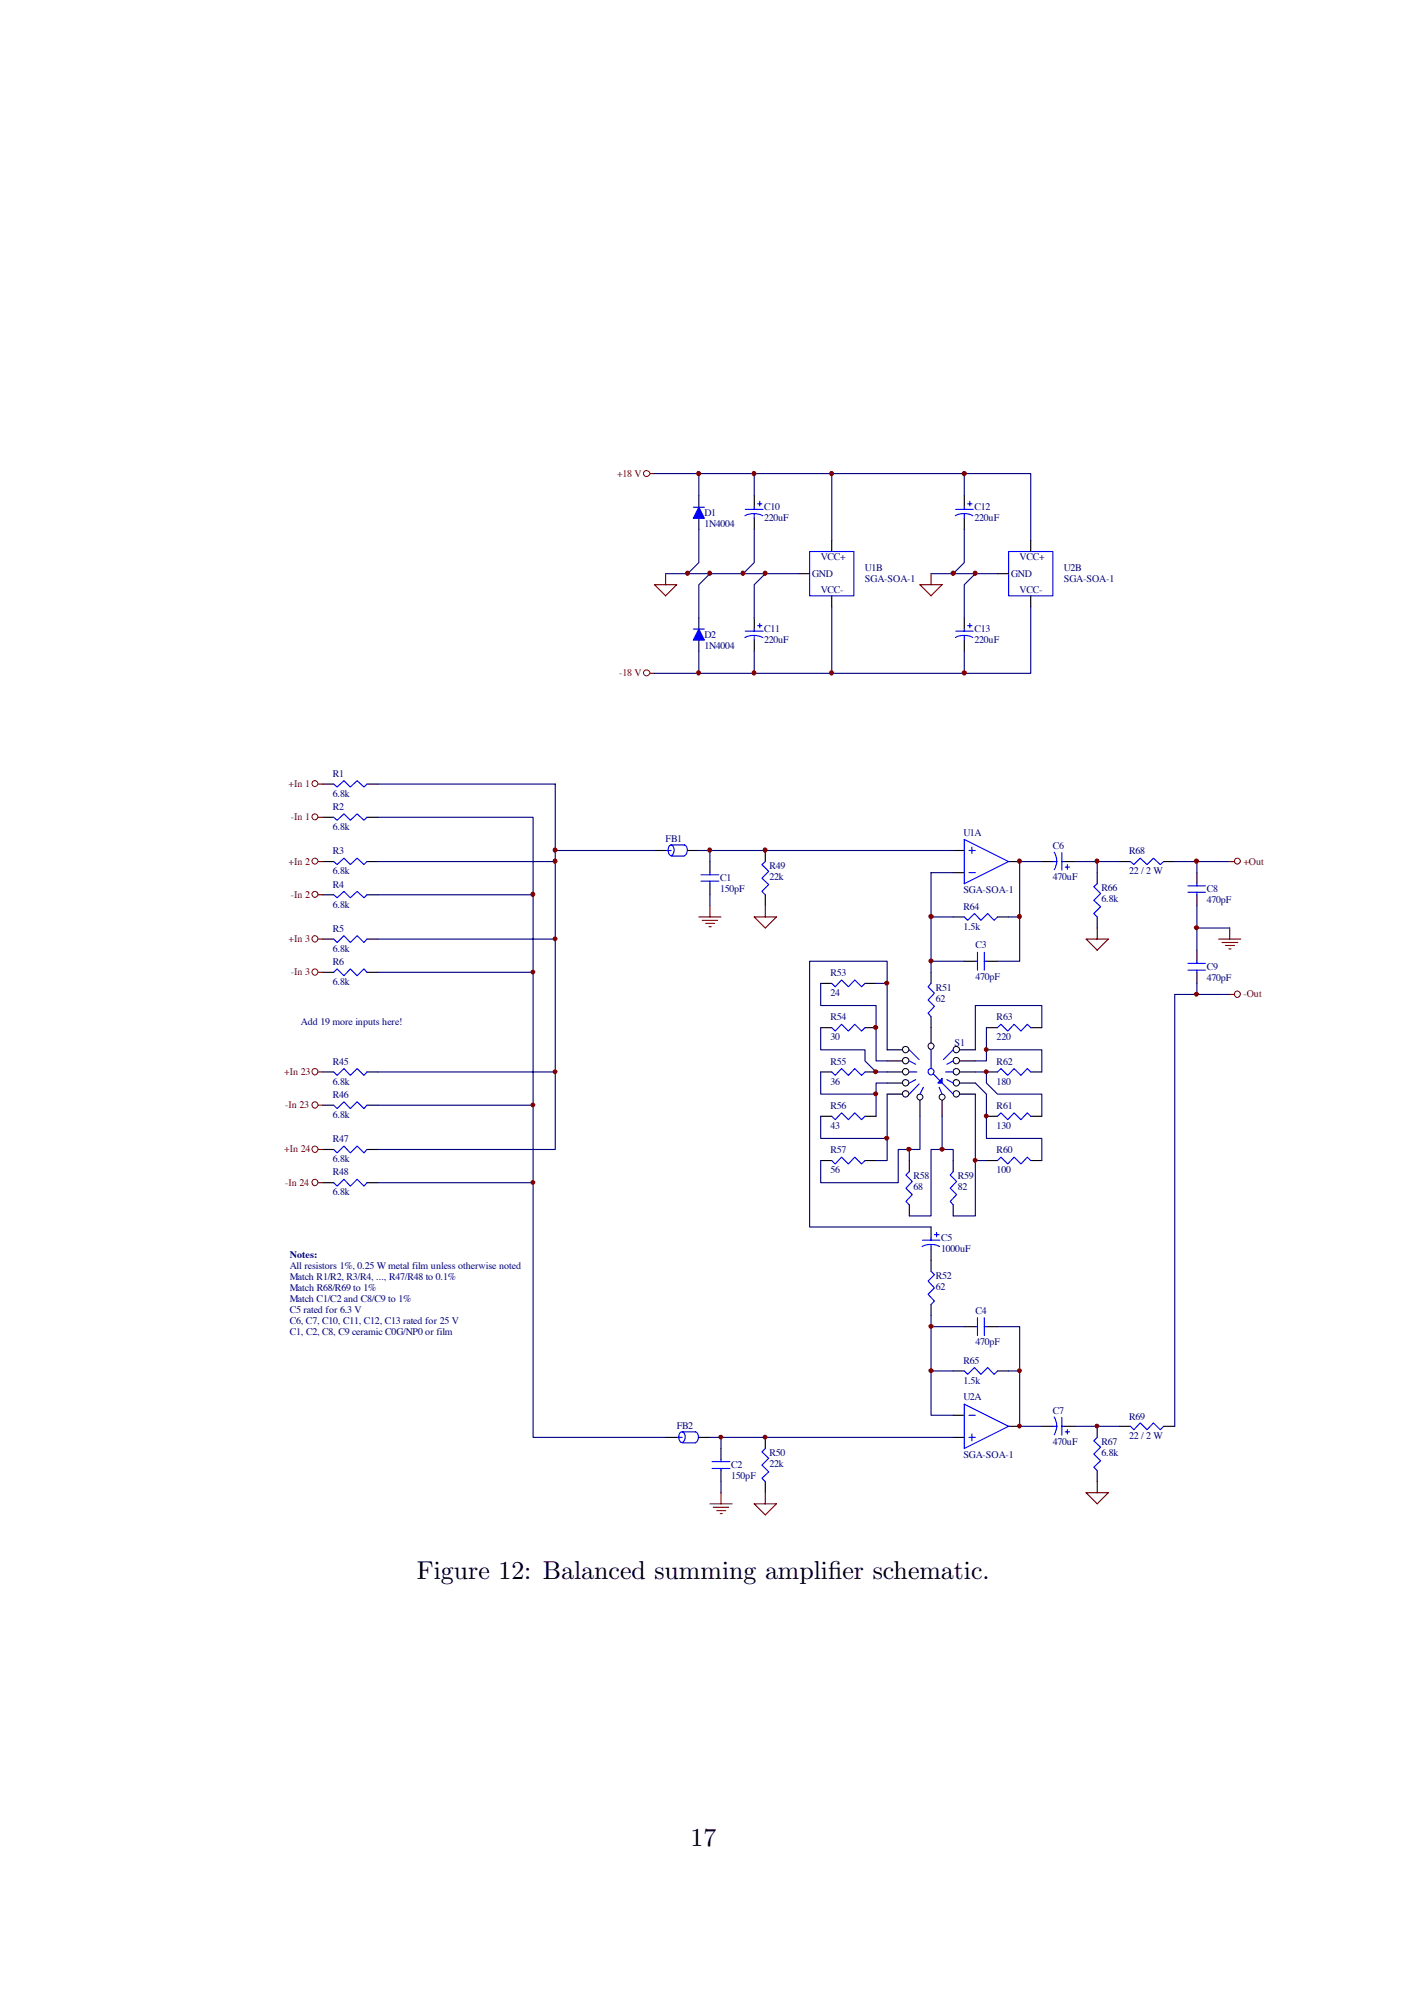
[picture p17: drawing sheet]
<svg xmlns="http://www.w3.org/2000/svg" width="210mm" height="297mm" viewBox="0 0 210 297" stroke-linecap="round" stroke-linejoin="round" font-family="sans-serif">
<defs><g id="words">
<g font-size="3.8">
<text x="62.1" y="235.5">Figure 12: Balanced summing amplif</text>
<text x="123.4" y="235.5">ier schematic.</text>
<text x="102.9" y="275.3">17</text>
</g>
<g font-size="1.5" fill="#800000">
<text x="92" y="71.1">+18 V</text>
<text x="92.3" y="100.8">-18 V</text>
<text x="43" y="117.3">+In 1</text>
<text x="43.3" y="122.3">-In 1</text>
<text x="43" y="128.9">+In 2</text>
<text x="185.3" y="128.9">+Out</text>
<text x="43.3" y="133.9">-In 2</text>
<text x="43" y="140.5">+In 3</text>
<text x="43.3" y="145.4">-In 3</text>
<text x="185.3" y="148.7">-Out</text>
<text x="42.4" y="160.3">+In 23</text>
<text x="42.5" y="165.2">-In 23</text>
<text x="42.4" y="171.8">+In 24</text>
<text x="42.5" y="176.8">-In 24</text>
</g>
<g font-size="1.5" fill="#000080">
<text x="105" y="76.9">D1</text>
<text x="113.9" y="76">C10</text>
<text x="113.9" y="77.7">220uF</text>
<text x="145.2" y="76">C12</text>
<text x="145.2" y="77.7">220uF</text>
<text x="105" y="78.5">1N4004</text>
<text x="122.3" y="83.5">VCC+</text>
<text x="152" y="83.5">VCC+</text>
<text x="121" y="86">GND</text>
<text x="122.3" y="88.5">VCC-</text>
<text x="128.9" y="85.2">U1B</text>
<text x="128.9" y="86.8">SGA-SOA-1</text>
<text x="150.7" y="86">GND</text>
<text x="152" y="88.5">VCC-</text>
<text x="158.6" y="85.2">U2B</text>
<text x="158.6" y="86.8">SGA-SOA-1</text>
<text x="105" y="95.1">D2</text>
<text x="113.9" y="94.2">C11</text>
<text x="113.9" y="95.9">220uF</text>
<text x="145.2" y="94.2">C13</text>
<text x="145.2" y="95.9">220uF</text>
<text x="105" y="96.7">1N4004</text>
<text x="49.6" y="115.8">R1</text>
<text x="49.6" y="118.8">6.8k</text>
<text x="49.6" y="120.8">R2</text>
<text x="49.6" y="123.8">6.8k</text>
<text x="99.2" y="125.6">FB1</text>
<text x="143.6" y="124.6">U1A</text>
<text x="49.6" y="127.4">R3</text>
<text x="49.6" y="130.4">6.8k</text>
<text x="107.3" y="131.4">C1</text>
<text x="114.7" y="129.5">R49</text>
<text x="114.7" y="131.2">22k</text>
<text x="156.9" y="126.6">C6</text>
<text x="156.9" y="131.2">470uF</text>
<text x="168.3" y="127.4">R68</text>
<text x="168.3" y="130.4">22 / 2 W</text>
<text x="49.6" y="132.3">R4</text>
<text x="49.6" y="135.3">6.8k</text>
<text x="107.3" y="133">150pF</text>
<text x="143.6" y="133.2">SGA-SOA-1</text>
<text x="143.6" y="135.6">R64</text>
<text x="164.2" y="132.8">R66</text>
<text x="164.2" y="134.5">6.8k</text>
<text x="179.8" y="133">C8</text>
<text x="179.8" y="134.7">470pF</text>
<text x="49.6" y="138.9">R5</text>
<text x="49.6" y="141.9">6.8k</text>
<text x="49.6" y="143.9">R6</text>
<text x="143.6" y="138.6">1.5k</text>
<text x="145.4" y="141.4">C3</text>
<text x="49.6" y="146.9">6.8k</text>
<text x="123.8" y="145.5">R53</text>
<text x="123.8" y="148.5">24</text>
<text x="139.5" y="147.7">R51</text>
<text x="139.5" y="149.4">62</text>
<text x="145.4" y="146">470pF</text>
<text x="179.8" y="144.6">C9</text>
<text x="179.8" y="146.2">470pF</text>
<text x="44.8" y="152.8">Add 19 more inputs here!</text>
<text x="123.8" y="152.1">R54</text>
<text x="123.8" y="155.1">30</text>
<text x="142.3" y="156">S1</text>
<text x="148.5" y="152.1">R63</text>
<text x="148.5" y="155.1">220</text>
<text x="49.6" y="158.7">R45</text>
<text x="49.6" y="161.7">6.8k</text>
<text x="123.8" y="158.7">R55</text>
<text x="123.8" y="161.7">36</text>
<text x="148.5" y="158.7">R62</text>
<text x="148.5" y="161.7">180</text>
<text x="49.6" y="163.7">R46</text>
<text x="49.6" y="166.7">6.8k</text>
<text x="123.8" y="165.4">R56</text>
<text x="148.5" y="165.4">R61</text>
<text x="49.6" y="170.3">R47</text>
<text x="49.6" y="173.3">6.8k</text>
<text x="123.8" y="168.3">43</text>
<text x="123.8" y="172">R57</text>
<text x="148.5" y="168.3">130</text>
<text x="148.5" y="172">R60</text>
<text x="49.6" y="175.3">R48</text>
<text x="49.6" y="178.2">6.8k</text>
<text x="123.8" y="174.9">56</text>
<text x="136.2" y="175.8">R58</text>
<text x="136.2" y="177.4">68</text>
<text x="142.8" y="175.8">R59</text>
<text x="142.8" y="177.4">82</text>
<text x="148.5" y="174.9">100</text>
<text x="140.3" y="185">C5</text>
<text x="43.2" y="187.6">Notes:</text>
<text x="43.2" y="190.8">Match R1/R2, R3/R4, ..., R47/R48 to 0.1%</text>
<text x="43.2" y="189.2">All resistors 1%, 0.25 W metal film unless otherwise noted</text>
<text x="139.5" y="190.6">R52</text>
<text x="140.3" y="186.7">1000uF</text>
<text x="43.2" y="194.1">Match C1/C2 and C8/C9 to 1%</text>
<text x="43.2" y="195.8">C5 rated for 6.3 V</text>
<text x="43.2" y="197.4">C6, C7, C10, C11, C12, C13 rated for 25 V</text>
<text x="43.2" y="192.5">Match R68/R69 to 1%</text>
<text x="139.5" y="192.3">62</text>
<text x="145.4" y="195.9">C4</text>
<text x="43.2" y="199.1">C1, C2, C8, C9 ceramic C0G/NP0 or film</text>
<text x="143.6" y="203.4">R65</text>
<text x="145.4" y="200.5">470pF</text>
<text x="143.6" y="208.8">U2A</text>
<text x="143.6" y="206.3">1.5k</text>
<text x="100.9" y="213.1">FB2</text>
<text x="156.9" y="210.8">C7</text>
<text x="156.9" y="215.4">470uF</text>
<text x="164.2" y="215.4">R67</text>
<text x="168.3" y="211.6">R69</text>
<text x="168.3" y="214.6">22 / 2 W</text>
<text x="109" y="218.9">C2</text>
<text x="109" y="220.5">150pF</text>
<text x="114.7" y="217">R50</text>
<text x="114.7" y="218.7">22k</text>
<text x="143.6" y="217.4">SGA-SOA-1</text>
<text x="164.2" y="217">6.8k</text>
</g>
</g></defs>
<g fill="none" stroke="#000" stroke-width=".17">
<path d="M104.2 73.9v1.7M104.2 77.3v1.6M112.4 73.9v1.7M112.4 77.3v1.6M143.7 73.9v1.7M143.7 77.3v1.6M104.2 92.1v1.7M104.2 95.4v1.7M112.4 92.1v1.7M112.4 95.4v1.7M119 85.5h1.7M124 80.6v1.6"/>
<path d="M124 88.8v1.7M143.7 92.1v1.7M143.7 95.4v1.7M148.7 85.5h1.6M153.6 80.6v1.6M153.6 88.8v1.7M48.1 116.9h1.6M54.7 116.9h1.6M48.1 128.5h1.6M48.1 121.9h1.6M48.1 133.4h1.6M54.7 128.5h1.6"/>
<path d="M54.7 121.9h1.6M54.7 133.4h1.6M97.6 126.8h1.6M102.5 126.8h1.7M105.8 128.5v1.6M105.8 131.8v1.6M114.1 126.8v1.7M114.1 133.4v1.7M142.1 130.1h1.6M142.1 126.8h1.6M142.1 136.7h1.6M148.7 136.7h1.6"/>
<path d="M150.3 128.5h1.7M155.3 128.5h1.6M158.6 128.5h1.6M163.5 130.1v1.7M163.5 136.7v1.7M166.8 128.5h1.7M173.4 128.5h1.7M178.4 130.1v1.7M178.4 133.4v1.7M48.1 159.8h1.6M48.1 140h1.6M48.1 145h1.6"/>
<path d="M54.7 159.8h1.6M54.7 140h1.6M54.7 145h1.6M122.3 159.8h1.7M122.3 146.6h1.7M122.3 153.2h1.7M128.9 159.8h1.7M128.9 146.6h1.7M128.9 153.2h1.7M132.2 159.8h2.3M132.2 156.5h2.3M132.2 158.2h2.3"/>
<path d="M138.8 145v1.6M138.8 151.6v3.9M143.1 159.8h2.3M143.1 156.5h2.3M143.1 158.2h2.3M143.7 143.3h1.7M147 143.3h1.7M147 159.8h1.7M147 153.2h1.7M153.6 159.8h1.7M153.6 153.2h1.7M178.4 141.7v1.6"/>
<path d="M178.4 145v1.6M48.1 176.3h1.6M48.1 164.8h1.6M48.1 171.4h1.6M54.7 176.3h1.6M54.7 164.8h1.6M54.7 171.4h1.6M122.3 166.4h1.7M122.3 173h1.7M128.9 166.4h1.7M128.9 173h1.7M132.2 161.5h2.3"/>
<path d="M132.2 163.1h2.3M135.5 173v1.7M135.5 179.6v1.7M137.1 164.1v2.3M140.4 164.1v2.3M142.1 173v1.7M142.1 179.6v1.7M143.1 161.5h2.3M143.1 163.1h2.3M147 166.4h1.7M147 173h1.7M153.6 166.4h1.7"/>
<path d="M153.6 173h1.7M138.8 182.9v1.7M138.8 186.2v3.3M138.8 194.5v1.6M143.7 197.8h1.7M147 197.8h1.7M99.2 214.3h1.7M104.2 214.3h1.6M107.5 216v1.6M107.5 219.3v1.6M114.1 214.3v1.7M142.1 211h1.6"/>
<path d="M142.1 214.3h1.6M142.1 204.4h1.6M148.7 204.4h1.6M150.3 212.7h1.7M155.3 212.7h1.6M158.6 212.7h1.6M163.5 212.7v1.6M163.5 219.3v1.6M166.8 212.7h1.7M173.4 212.7h1.7M114.1 220.9v1.7"/>
</g>
<g fill="none" stroke="#00f" stroke-width=".17">
<path d="M103.3 75.6h1.7M111 76.9a2.96 2.96 0 0 1 2.7 0M111.1 75.9h2.6M112.4 75.6v.3M112.4 76.6v.7M112.9 75.1h.7M113.2 74.7v.7M142.4 76.9a2.83 2.83 0 0 1 2.6 0M142.4 75.9h2.7M143.7 75.6v.3M143.7 76.6v.7M144.2 75.1h.7"/>
<path d="M144.5 74.7v.7M103.3 93.8h1.7M111 95.1a2.96 2.96 0 0 1 2.7 0M111.1 94.1h2.6M112.4 93.8v.3M112.4 94.7v.7M112.9 93.3h.7M113.2 93v.6M120.7 82.2h6.6v6.6h-6.6zM142.4 95.1a2.83 2.83 0 0 1 2.6 0M142.4 94.1h2.7M143.7 93.8v.3"/>
<path d="M143.7 94.7v.7M144.2 93.3h.7M144.5 93v.6M150.3 82.2h6.6v6.6h-6.6zM49.7 116.9l.5 .4 1.1-.9 .9 .9 1-.9 1 .9 .5-.4M49.7 121.9l.5 .4 1.1-1 .9 1 1-1 1 1 .5-.4M49.7 128.5l.5 .4 1.1-.9 .9 .9 1-.9 1 .9 .5-.4M49.7 133.4l.5 .5 1.1-1 .9 1 1-1 1 1 .5-.5M99.2 126.8h.8M99.9 126h.1a.93 .93 0 0 1 0 1.6 .98 .98 0 0 1-.1-1.6zM100 126h2a.93 .93 0 0 1 0 1.6M100 127.6h2"/>
<path d="M104.5 131.4h2.6M104.5 130.4h2.6M105.8 130.1v.3M105.8 131.4v.4M114.1 128.5l-.5 .4 1 1-1 1 1 1-1 1 .5 .5M143.7 136.7l.5 .5 1-1 1 1 1-1 1 1 .5-.5M143.7 125.2l6.6 3.3-6.6 3.3zM144.4 130.1h1M144.4 126.8h1M144.9 126.3v1M156.9 128.5h.7M157.1 127.1a2.41 2.41 0 0 1 0 2.6"/>
<path d="M158.3 127.1v2.6M158.3 128.5h.3M158.8 129.3h.6M159.1 128.9v.7M163.5 131.8l-.5 .4 1 1-1 1 1 1-1 1 .5 .5M168.5 128.5l.5 .4 .9-.9 1.1 .9 .9-.9 1 .9 .5-.4M177.1 133h2.6M177.1 132.1h2.6M178.4 131.8v.3M178.4 133v.4M49.7 159.8l.5 .5 1.1-1 .9 1 1-1 1 1 .5-.5M49.7 140l.5 .5 1.1-1 .9 1 1-1 1 1 .5-.5"/>
<path d="M49.7 145l.5-.5 1.1 1 .9-1 1 1 1-1 .5 .5M124 146.6l.5 .5 .9-1 1 1 1-1 1 1 .5-.5M124 153.2l.5 .5 .9-1 1 1 1-1 1 1 .5-.5M124 159.8l.5 .5 .9-1 1 1 1-1 1 1 .5-.5M135.5 156.5l1.5 1.5M135.5 159.8h1.2M135.5 158.2l1 .5M138.8 146.6l-.5 .5 1 1-1 1 1 .9-1 1.1 .5 .5M138.8 156.5v2.8M140.9 159.8h1.2M142.1 156.5l-1.5 1.5M142.1 158.2l-1 .5"/>
<path d="M145.4 143.3h.3M145.7 142v2.7M146.7 142v2.7M146.7 143.3h.3M148.7 159.8l.5-.5 1 1 .9-1 1.1 1 .9-1 .5 .5M148.7 153.2l.5-.5 1 1 .9-1 1.1 1 .9-1 .5 .5M177.1 144.7h2.6M177.1 143.6h2.6M178.4 143.3v.3M178.4 144.7v.3M49.7 176.3l.5 .5 1.1-1 .9 1 1-1 1 1 .5-.5M49.7 164.8l.5 .5 1.1-1 .9 1 1-1 1 1 .5-.5"/>
<path d="M49.7 171.4l.5 .5 1.1-1 .9 1 1-1 1 1 .5-.5M124 166.4l.5 .5 .9-1 1 1 1-1 1 1 .5-.5M124 173l.5 .5 .9-1 1 1 1-1 1 1 .5-.5M135.5 174.7l-.5 .5 1 .9-1 1.1 1 .9-1 1 .5 .5M136.5 161l-1 .5M137 161.6l-1.5 1.5M137.6 162.1l-.5 1M139.1 160.1l1 1.1M140 162.1l.4 1M140.4 161.5l1.7 1.6M141.1 161l1 .5M142.1 174.7l-.5 .5 1 .9-1 1.1 1 .9-1 1 .5 .5"/>
<path d="M148.7 166.4l.5-.5 1 1 .9-1 1.1 1 .9-1 .5 .5M148.7 173l.5-.5 1 1 .9-1 1.1 1 .9-1 .5 .5M137.4 185.9a2.83 2.83 0 0 1 2.6 0M137.5 184.9h2.6M138.8 189.5l.5 .6-1 .9 1 1-1 1 1 1-.5 .5M138.8 184.6v.3M138.8 185.5v.7M139.3 184.1h.7M139.6 183.8v.6M145.4 197.8h.3M145.7 196.5v2.6M146.7 196.5v2.6"/>
<path d="M146.7 197.8h.3M100.9 214.3h.8M101.4 213.5h.2a.87 .87 0 0 1 .5 .8 .87 .87 0 0 1-.5 .8 .98 .98 0 0 1-.2-1.6zM101.7 213.5h1.9a.93 .93 0 0 1 0 1.6M101.7 215.1h1.9M106.1 218.9h2.7M106.1 217.9h2.7M107.5 217.6v.3M107.5 218.9v.4M114.1 216l-.5 .5 1 .9-1 1 1 1.1-1 .9 .5 .5M143.7 204.4l.5 .5 1-1 1 1 1-1 1 1 .5-.5M143.7 209.4l6.6 3.3-6.6 3.3z"/>
<path d="M144.4 211h1M144.4 214.3h1M144.9 213.8v1M156.9 212.7h.7M157.1 211.3a2.52 2.52 0 0 1 0 2.6M158.3 211.3v2.7M158.3 212.7h.3M158.8 213.5h.6M159.1 213.2v.6M163.5 214.3l-.5 .5 1 1-1 1 1 1-1 1 .5 .5M168.5 212.7l.5 .5 .9-1 1.1 1 .9-1 1 1 .5-.5"/>
<circle cx="138.7" cy="159.8" r=".46"/>
</g>
<g fill="#00f" stroke="#00f" stroke-width=".17">
<path d="M104.2 75.6l.8 1.7h-1.7z"/>
<path d="M104.2 93.8l.8 1.6h-1.7z"/>
<path d="M140.4 160.8v.7h-.6z"/>
</g>
<g fill="none" stroke="#800000" stroke-width=".17">
<path d="M96.9 70.6h.7M97.6 87.2h3.3l-1.7 1.6zM99.2 85.5v1.7M137.1 87.2h3.3l-1.6 1.6zM138.8 85.5v1.7M47.5 116.9h.6M96.9 100.4h.7M47.5 128.5h.6M47.5 121.9h.6M47.5 133.4h.6M104.2 136.7h3.3M104.7 137.2h2.3"/>
<path d="M105.2 137.7h1.3M105.7 138.2h.3M105.8 135.1v1.6M112.4 136.7h3.3l-1.6 1.7zM114.1 135.1v1.6M163.5 138.4v1.6M183.3 128.5h.7M183.3 138.4v1.6M47.5 140h.6M47.5 145h.6M47.5 159.8h.6M161.9 140h3.3l-1.7 1.7z"/>
<path d="M181.6 140h3.3M182.1 140.5h2.4M182.6 141h1.4M183.2 141.5h.3M183.3 148.3h.7M47.5 164.8h.6M47.5 171.4h.6M47.5 176.3h.6M105.8 224.2h3.3M106.3 224.7h2.3M106.8 225.2h1.4M107.3 225.7h.3"/>
<path d="M107.5 222.6v1.6M112.4 224.2h3.3l-1.6 1.7zM114.1 222.6v1.6M161.9 222.6h3.3l-1.7 1.6zM163.5 220.9v1.7"/>
</g>
<g fill="none" stroke="#800000" stroke-width=".15">
<circle cx="96.4" cy="70.6" r=".47"/>
<circle cx="46.9" cy="116.8" r=".44"/>
<circle cx="96.4" cy="100.3" r=".47"/>
<circle cx="46.9" cy="140" r=".46"/>
<circle cx="46.9" cy="128.4" r=".44"/>
<circle cx="46.9" cy="121.8" r=".44"/>
<circle cx="46.9" cy="133.3" r=".44"/>
<circle cx="184.4" cy="128.4" r=".44"/>
<circle cx="46.9" cy="159.8" r=".46"/>
<circle cx="46.9" cy="144.9" r=".46"/>
<circle cx="184.4" cy="148.2" r=".46"/>
<circle cx="46.9" cy="176.3" r=".46"/>
<circle cx="46.9" cy="164.7" r=".46"/>
<circle cx="46.9" cy="171.3" r=".46"/>
</g>
<g fill="none" stroke="#000080" stroke-width=".17">
<path d="M97.6 70.6h56v10M104.2 78.9v5l-1.7 1.6M104.2 70.6v3.3M112.4 78.9v5l-1.6 1.6M112.4 70.6v3.3M124 70.6v10M143.7 78.9v5l-1.6 1.6M143.7 70.6v3.3M99.2 85.5h19.8M104.2 97.1v3.3M105.8 85.5l-1.6 1.7v4.9M112.4 97.1v3.3"/>
<path d="M114.1 85.5l-1.7 1.7v4.9M124 90.5v9.9M138.8 85.5h9.9M143.7 97.1v3.3M145.4 85.5l-1.7 1.7v4.9M153.6 90.5v9.9h-56M56.3 116.9h26.5v54.5h-26.5M56.3 121.9h23.2v92.4h19.7M56.3 128.5h26.5M56.3 133.4h23.2M82.8 126.8h14.8M104.2 126.8h37.9"/>
<path d="M105.8 126.8v1.7M105.8 133.4v1.7M138.8 136.7h3.3M142.1 130.1h-3.3v14.9M150.3 136.7h1.7M155.3 128.5h-3.3v14.8h-3.3M160.2 128.5h6.6M163.5 128.5v1.6M175.1 128.5h8.2M178.4 128.5v1.6M178.4 135.1v6.6M178.4 138.4h4.9"/>
<path d="M56.3 159.8h26.5M56.3 140h26.5M56.3 145h23.2M122.3 146.6v3.3h8.3v8.3h1.6M122.3 153.2v3.3h6.6v1.7l1.7 1.6h1.6M122.3 159.8v3.3h8.3M130.6 146.6h1.6v9.9M132.2 146.6v-3.3h-11.5v39.6h18.1M138.8 143.3h4.9M145.4 159.8h1.6v1.7l1.7 1.6h6.6v3.3M147 153.2v5h-1.6M147 156.5h8.3v3.3"/>
<path d="M155.3 153.2v-3.3h-9.9v6.6M178.4 146.6v1.7M183.3 148.3h-8.2v64.4M56.3 164.8h23.2M56.3 176.3h23.2M122.3 166.4v3.3h9.9M132.2 163.1v9.9h-1.6M132.2 161.5h-1.6v4.9M135.5 171.4v1.6M137.1 166.4v5h-3.2v4.9h-11.6v-3.3M140.4 166.4v5M142.1 173v-1.6h-3.3v9.9h-3.3"/>
<path d="M145.4 161.5l1.6 1.6v6.6h8.3v3.3M145.4 163.1v18.2h-3.3M145.4 173h1.6M138.8 196.1v14.9h3.3M138.8 197.8h4.9M148.7 197.8h3.3v14.9h3.3M105.8 214.3h36.3M107.5 214.3v1.7M138.8 204.4h3.3M150.3 204.4h1.7M160.2 212.7h6.6M107.5 220.9v1.7"/>
</g>
<g fill="none" stroke="#000" stroke-width=".15">
<circle cx="135" cy="159.8" r=".48"/>
<circle cx="135" cy="156.5" r=".48"/>
<circle cx="135" cy="158.1" r=".48"/>
<circle cx="138.7" cy="156" r=".46"/>
<circle cx="142.5" cy="159.8" r=".48"/>
<circle cx="142.5" cy="158.1" r=".48"/>
<circle cx="142.5" cy="156.5" r=".48"/>
<circle cx="135" cy="163.1" r=".48"/>
<circle cx="135" cy="161.4" r=".48"/>
<circle cx="137.1" cy="163.6" r=".44"/>
<circle cx="140.4" cy="163.6" r=".44"/>
<circle cx="142.5" cy="163.1" r=".48"/>
<circle cx="142.5" cy="161.4" r=".48"/>
</g>
<g fill="#800000" stroke="#800000" stroke-width=".15">
<circle cx="102.5" cy="85.5" r=".3"/>
<circle cx="105.8" cy="85.5" r=".3"/>
<circle cx="143.7" cy="70.6" r=".32"/>
<circle cx="142.1" cy="85.5" r=".32"/>
<circle cx="145.3" cy="85.5" r=".3"/>
<circle cx="143.7" cy="100.3" r=".32"/>
<circle cx="104.1" cy="70.6" r=".3"/>
<circle cx="104.1" cy="100.3" r=".3"/>
<circle cx="138.8" cy="143.3" r=".3"/>
<circle cx="138.8" cy="136.6" r=".32"/>
<circle cx="151.9" cy="136.6" r=".3"/>
<circle cx="163.5" cy="128.4" r=".3"/>
<circle cx="178.3" cy="128.4" r=".32"/>
<circle cx="178.3" cy="148.2" r=".3"/>
<circle cx="178.3" cy="138.3" r=".3"/>
<circle cx="110.7" cy="85.5" r=".3"/>
<circle cx="114" cy="85.5" r=".3"/>
<circle cx="112.4" cy="100.3" r=".3"/>
<circle cx="112.4" cy="70.6" r=".3"/>
<circle cx="123.9" cy="100.3" r=".3"/>
<circle cx="123.9" cy="70.6" r=".3"/>
<circle cx="147" cy="156.5" r=".28"/>
<circle cx="145.3" cy="173" r=".28"/>
<circle cx="140.4" cy="171.3" r=".3"/>
<circle cx="135.5" cy="171.3" r=".3"/>
<circle cx="132.2" cy="146.6" r=".3"/>
<circle cx="130.5" cy="163.1" r=".3"/>
<circle cx="132.2" cy="169.7" r=".3"/>
<circle cx="138.8" cy="204.4" r=".3"/>
<circle cx="138.8" cy="197.8" r=".3"/>
<circle cx="151.9" cy="204.4" r=".28"/>
<circle cx="163.5" cy="212.6" r=".28"/>
<circle cx="82.7" cy="159.8" r=".28"/>
<circle cx="82.7" cy="140" r=".28"/>
<circle cx="82.7" cy="128.4" r=".3"/>
<circle cx="82.7" cy="126.7" r=".3"/>
<circle cx="105.8" cy="126.7" r=".3"/>
<circle cx="107.4" cy="214.3" r=".28"/>
<circle cx="79.4" cy="133.3" r=".3"/>
<circle cx="79.4" cy="144.9" r=".28"/>
<circle cx="79.4" cy="164.7" r=".28"/>
<circle cx="79.4" cy="176.3" r=".28"/>
<circle cx="114" cy="126.7" r=".3"/>
<circle cx="114" cy="214.3" r=".28"/>
<circle cx="130.5" cy="153.2" r=".3"/>
<circle cx="130.5" cy="159.8" r=".3"/>
<circle cx="147" cy="166.4" r=".28"/>
<circle cx="147" cy="159.8" r=".28"/>
<circle cx="151.9" cy="128.4" r=".3"/>
<circle cx="151.9" cy="212.6" r=".28"/>
</g>
<use href="#words"/>
</svg>
